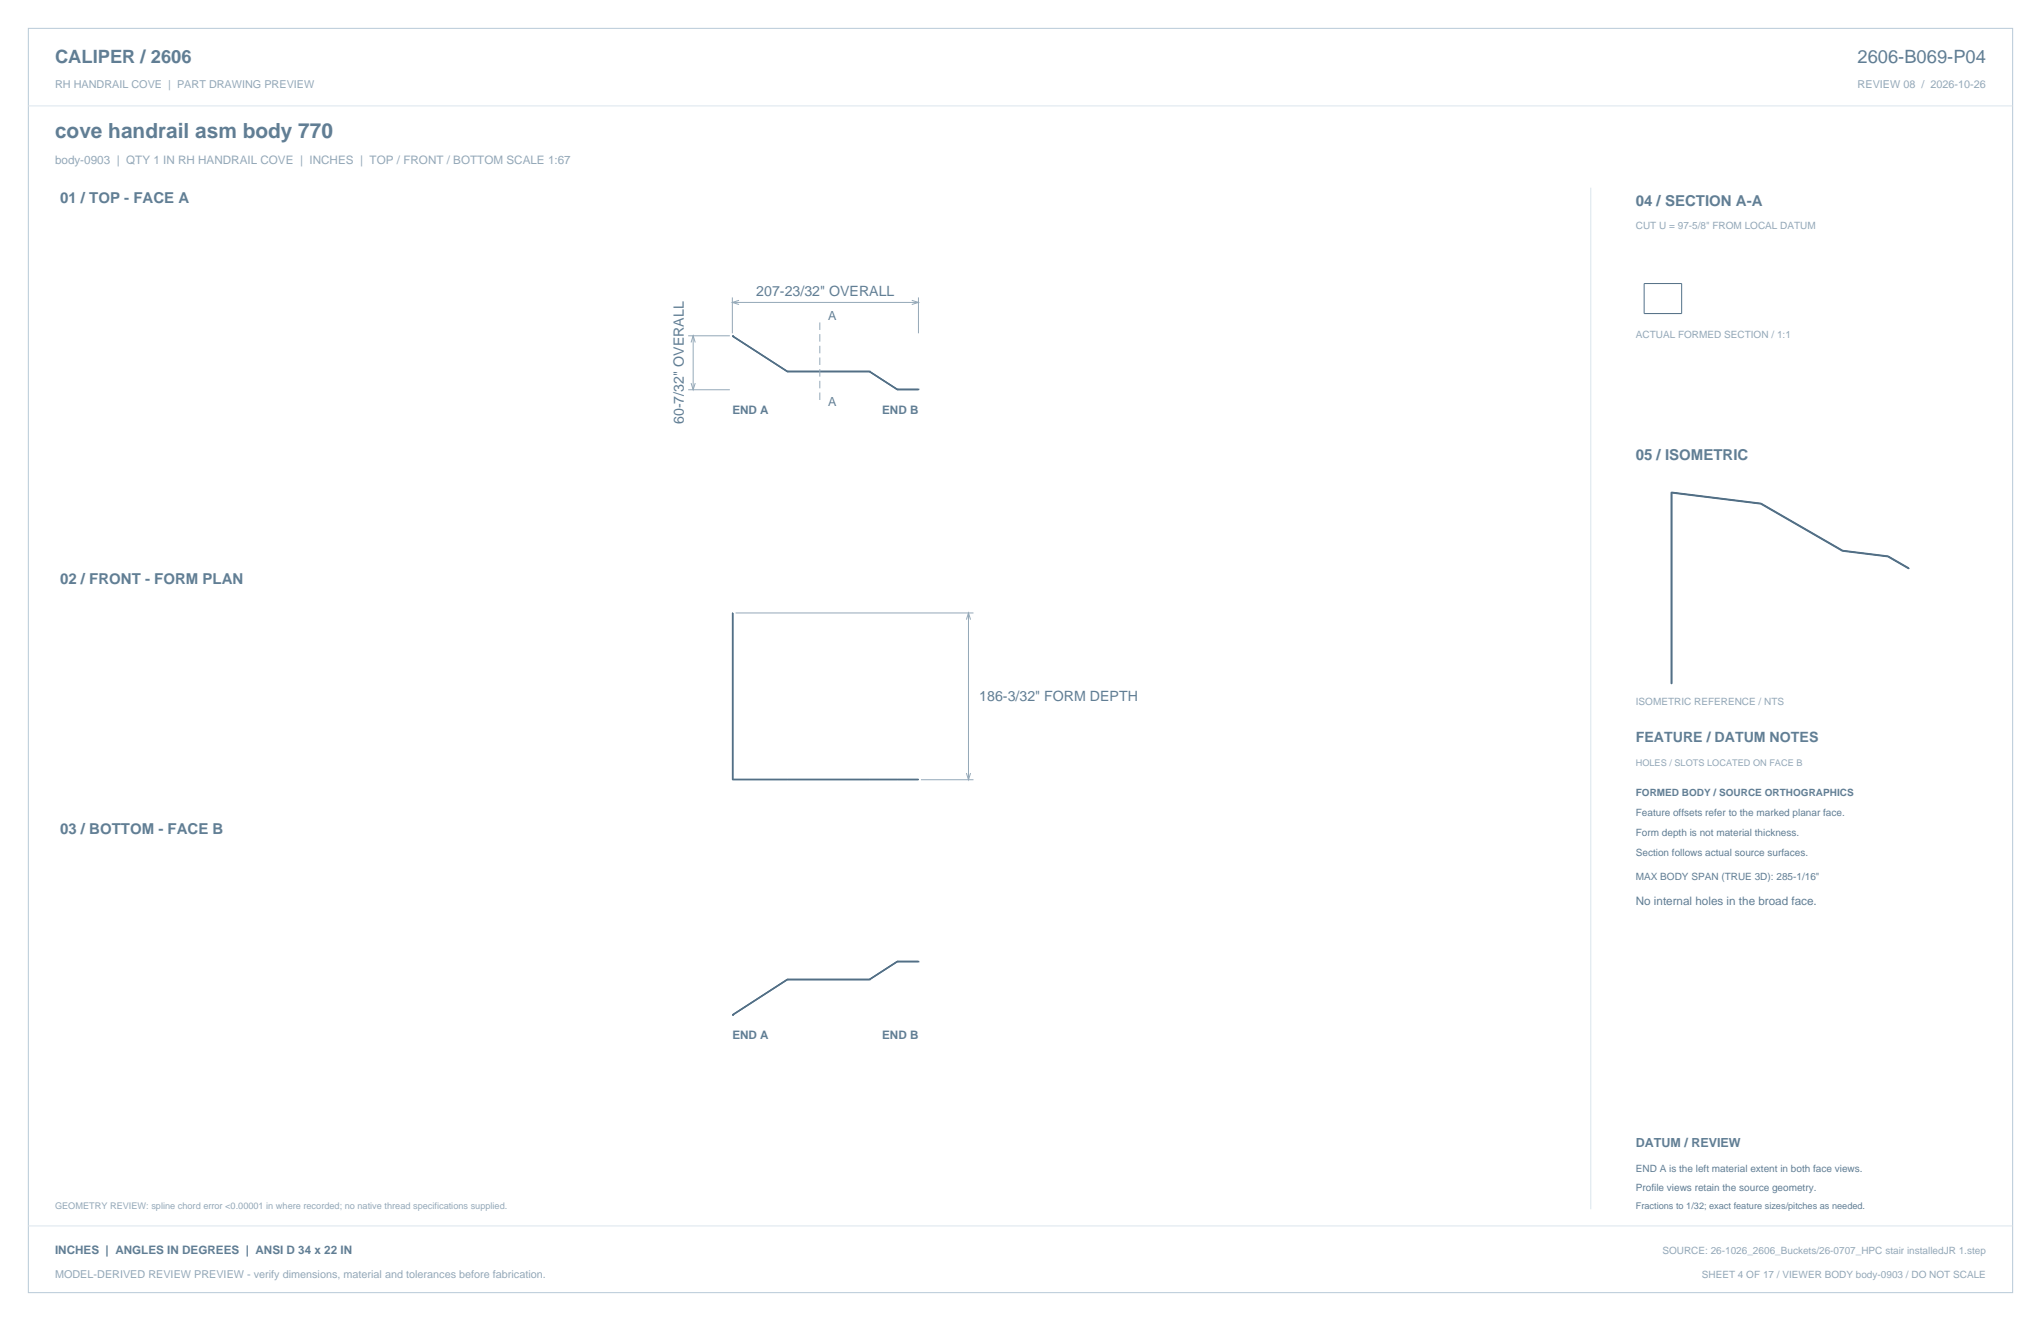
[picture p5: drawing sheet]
<svg xmlns="http://www.w3.org/2000/svg" width="864mm" height="559mm" viewBox="0 0 864 559" stroke-linecap="round" stroke-linejoin="round" font-family="sans-serif">
<defs><g id="words">
<text font-size="8.8" fill="#617e94" x="23.3" y="58.2">cove handrail asm body 770</text>
<g font-size="7.8" fill="#617e94">
<text x="23.3" y="26.8">CALIPER / 2606</text>
<text x="786" y="26.8">2606-B069-P04</text>
</g>
<g font-size="6.3" fill="#617e94">
<text x="25.4" y="86.1">01 / TOP - FACE A</text>
<text x="692.1" y="87.1">04 / SECTION A-A</text>
<text x="692.1" y="194.4">05 / ISOMETRIC</text>
<text x="25.4" y="246.9">02 / FRONT - FORM PLAN</text>
<text x="25.4" y="352.8">03 / BOTTOM - FACE B</text>
</g>
<g font-size="6" fill="#617e94">
<text x="320" y="125.1">207-23/32&quot; OVERALL</text>
<text x="289.4" y="179.4" transform="rotate(-90 289.4 179.4)">60-7/32&quot; OVERALL</text>
<text x="414.4" y="296.3">186-3/32&quot; FORM DEPTH</text>
<text x="692.1" y="314">FEATURE / DATUM NOTES</text>
</g>
<g font-size="5.3" fill="#617e94">
<text x="350.4" y="135.3">A</text>
<text x="350.4" y="171.9">A</text>
<text x="692.1" y="485.1">DATUM / REVIEW</text>
</g>
<text font-size="4.9" fill="#93a8b9" x="23.3" y="69.5">body-0903 | QTY 1 IN RH HANDRAIL COVE | INCHES | TOP / FRONT / BOTTOM SCALE 1:67</text>
<g font-size="4.9" fill="#617e94">
<text x="309.9" y="175.1">END A</text>
<text x="373.3" y="175.1">END B</text>
<text x="692.1" y="382.8">No internal holes in the broad face.</text>
<text x="309.9" y="439.3">END A</text>
<text x="373.3" y="439.3">END B</text>
<text x="23.3" y="530.6">INCHES | ANGLES IN DEGREES | ANSI D 34 x 22 IN</text>
</g>
<g font-size="4.6" fill="#93a8b9">
<text x="23.3" y="37">RH HANDRAIL COVE | PART DRAWING PREVIEW</text>
<text x="786" y="37">REVIEW 08 / 2026-10-26</text>
<text x="23.3" y="540.5">MODEL-DERIVED REVIEW PREVIEW - verify dimensions, material and tolerances before fabrication.</text>
</g>
<g font-size="4.2" fill="#93a8b9">
<text x="692.1" y="97">CUT U = 97-5/8&quot; FROM LOCAL DATUM</text>
<text x="692.1" y="142.9">ACTUAL FORMED SECTION / 1:1</text>
<text x="692.1" y="298.1">ISOMETRIC REFERENCE / NTS</text>
<text x="703.4" y="530.6">SOURCE: 26-1026_2606_Buckets/26-0707_HPC stair installedJR 1.step</text>
<text x="720.1" y="540.5">SHEET 4 OF 17 / VIEWER BODY body-0903 / DO NOT SCALE</text>
</g>
<g font-size="4.2" fill="#617e94">
<text x="692.1" y="336.9">FORMED BODY / SOURCE ORTHOGRAPHICS</text>
<text x="692.1" y="345.4">Feature offsets refer to the marked planar face.</text>
<text x="692.1" y="353.8">Form depth is not material thickness.</text>
<text x="692.1" y="362.3">Section follows actual source surfaces.</text>
<text x="692.1" y="372.2">MAX BODY SPAN (TRUE 3D): 285-1/16&quot;</text>
<text x="692.1" y="495.7">END A is the left material extent in both face views.</text>
<text x="692.1" y="503.8">Profile views retain the source geometry.</text>
</g>
<g font-size="3.9" fill="#93a8b9">
<text x="692.1" y="323.8">HOLES / SLOTS LOCATED ON FACE B</text>
<text x="23.3" y="511.5">GEOMETRY REVIEW: spline chord error &lt;0.00001 in where recorded; no native thread specifications supplied.</text>
</g>
<text font-size="3.9" fill="#617e94" x="692.1" y="511.5">Fractions to 1/32; exact feature sizes/pitches as needed.</text>
</g></defs>
<path d="M12 12h839.6v534.8h-839.6z" fill="none" stroke="#b8cad8" stroke-width=".42"/>
<path d="M12 44.8h839.6M673.1 79.4v432.1M12 518.6h839.6" fill="none" stroke="#dbe5ed" stroke-width=".42"/>
<g fill="none" stroke="#536f85" stroke-width=".42">
<path d="M695.7 119.9h15.9v12.7h-15.9zM310 142l23.2 15h34.7l11.8 7.6h8.9l-.1 .3h-8.9l-11.7-7.6h-34.8l-23.2-15.1zM310.2 142.1l-.2 .2M707.2 208.1l38 4.7M707.2 208.1l37.8 4.9M707.2 208.1l-.1 81.1M707.4 208.6v80.7M707.4 208.6l37.6 4.6M707.4 208.4l37.8 4.7M707.4 208.4v.2M707.4 208.4v80.7M745 213.2l34.5 20"/>
<path d="M745 213l34.5 20M745 213v.2M745.2 213.1l34.5 19.9v-.2M745.2 212.8l34.5 20M745.2 212.8v.3M779.5 233v.2M779.5 233l19.4 2.4v-.2M779.5 233.2l19.3 2.4M779.7 232.8l19.2 2.4M798.8 235.6v-.3l8.9 5.2M798.8 235.6l8.8 5.1M798.9 235.2l8.8 5"/>
<path d="M310 259.3v70.5M807.7 240.5l-.1 .2M807.7 240.2l-.1 .5M807.7 240.2v.3M707.1 289.2l.3 .1M707.4 289.1l-.3 .1M707.4 289.1v.2M310 329.7l78.6 .1h-78.7v-70.5h.3v70.4M333.1 329.7v.1M333.2 329.7v.1M367.9 329.7v.1M379.6 329.7v.1"/>
<path d="M388.5 329.7v.1M309.9 429.3l23.2-15.1h34.8l11.7-7.6h8.9l.1 .3h-8.9l-11.8 7.6h-34.7l-23.2 15zM310 429.2l.2 .2"/>
</g>
<g fill="none" stroke="#93a8b9" stroke-width=".42">
<path d="M309.9 125.8v15.2M309.9 127.9h78.7M312.7 127.1l-2.8 .8 2.8 .9M385.8 127.1l2.8 .8-2.8 .9M388.6 125.8v15.2M291.2 142h17.6M292.4 144.9l.9-2.9 .9 2.9M293.3 142v22.9M291.2 164.9h17.6M292.4 162.1l.9 2.8 .9-2.8M311.2 259.3h100.7M409.8 259.3v70.5"/>
<path d="M408.9 262.1l.9-2.8 .9 2.8M389.7 329.8h22.2M408.9 327l.9 2.8 .9-2.8"/>
</g>
<path d="M346.9 136.4v33.8" fill="none" stroke="#93a8b9" stroke-width=".42" stroke-dasharray="3.2 1.8" stroke-linecap="butt"/>
<use href="#words"/>
</svg>
